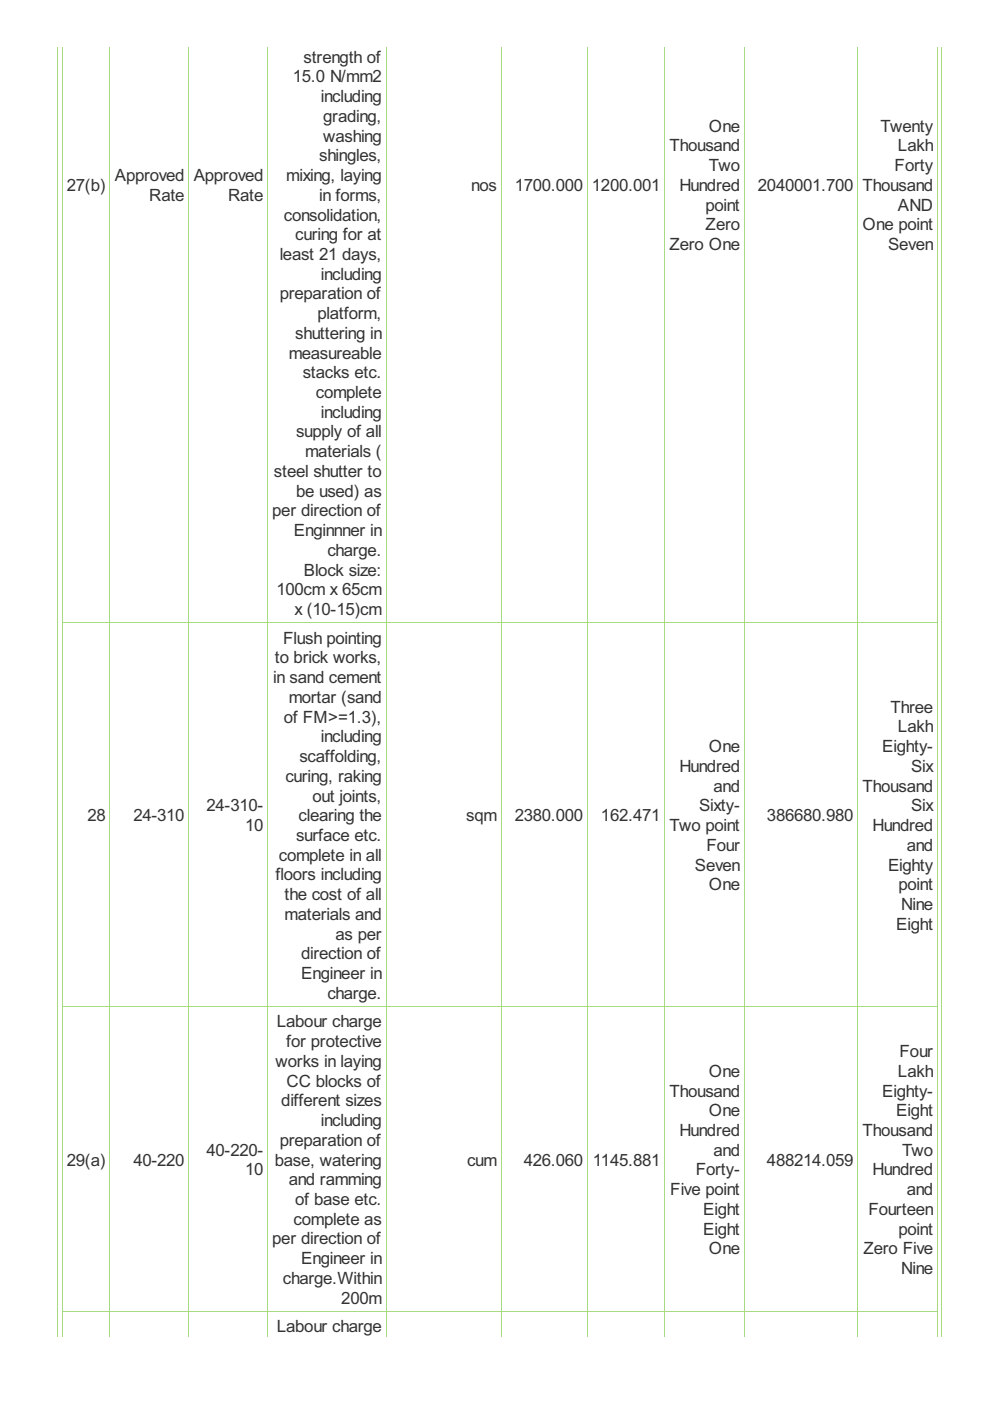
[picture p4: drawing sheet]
<svg xmlns="http://www.w3.org/2000/svg" width="210mm" height="297mm" viewBox="0 0 210 297" stroke-linecap="round" stroke-linejoin="round" font-family="sans-serif">
<defs><g id="words">
<g font-size="4" fill="#333">
<text x="62.1" y="17.5">15.0 N/mm2</text>
<text x="64.4" y="13.3">strength of</text>
<text x="68" y="21.7">including</text>
<text x="68.5" y="25.8">grading,</text>
<text x="150.3" y="27.9">One</text>
<text x="186.7" y="27.9">Twenty</text>
<text x="67.7" y="34.2">shingles,</text>
<text x="68.5" y="30">washing</text>
<text x="141.9" y="32.1">Thousand</text>
<text x="190.4" y="32.1">Lakh</text>
<text x="14.2" y="40.5">27(b)</text>
<text x="24.3" y="38.4">Approved</text>
<text x="41.1" y="38.4">Approved</text>
<text x="60.7" y="38.4">mixing, laying</text>
<text x="99.9" y="40.5">nos</text>
<text x="109.1" y="40.5">1700.000</text>
<text x="125.5" y="40.5">1200.001</text>
<text x="144" y="40.5">Hundred</text>
<text x="150.3" y="36.3">Two</text>
<text x="160.7" y="40.5">2040001.700</text>
<text x="182.9" y="40.5">Thousand</text>
<text x="189.7" y="36.3">Forty</text>
<text x="31.7" y="42.6">Rate</text>
<text x="48.4" y="42.6">Rate</text>
<text x="60.2" y="46.8">consolidation,</text>
<text x="67.7" y="42.6">in forms,</text>
<text x="149.6" y="44.7">point</text>
<text x="190.4" y="44.7">AND</text>
<text x="62.6" y="50.9">curing for at</text>
<text x="141.9" y="53">Zero One</text>
<text x="149.6" y="48.8">Zero</text>
<text x="182.9" y="48.8">One point</text>
<text x="188.3" y="53">Seven</text>
<text x="59.3" y="55.1">least 21 days,</text>
<text x="68" y="59.3">including</text>
<text x="59.3" y="63.5">preparation of</text>
<text x="62.6" y="71.8">shuttering in</text>
<text x="67.3" y="67.7">platform,</text>
<text x="61.2" y="76">measureable</text>
<text x="64.2" y="80.2">stacks etc.</text>
<text x="67" y="84.4">complete</text>
<text x="68" y="88.6">including</text>
<text x="62.8" y="92.8">supply of all</text>
<text x="58.1" y="101.1">steel shutter to</text>
<text x="64.7" y="96.9">materials (</text>
<text x="62.8" y="105.3">be used) as</text>
<text x="57.7" y="109.5">per direction of</text>
<text x="62.3" y="113.7">Enginnner in</text>
<text x="69.4" y="117.8">charge.</text>
<text x="64.4" y="122">Block size:</text>
<text x="58.6" y="126.2">100cm x 65cm</text>
<text x="62.4" y="130.4">x (10-15)cm</text>
<text x="60.1" y="136.5">Flush pointing</text>
<text x="58.3" y="140.7">to brick works,</text>
<text x="57.9" y="144.8">in sand cement</text>
<text x="61.2" y="149">mortar (sand</text>
<text x="60.2" y="153.2">of FM&gt;=1.3),</text>
<text x="188.8" y="151.1">Three</text>
<text x="190.4" y="155.3">Lakh</text>
<text x="63.5" y="161.6">scaffolding,</text>
<text x="68" y="157.4">including</text>
<text x="150.3" y="159.5">One</text>
<text x="187.1" y="159.5">Eighty-</text>
<text x="60.5" y="165.8">curing, raking</text>
<text x="144" y="163.7">Hundred</text>
<text x="151.3" y="167.8">and</text>
<text x="182.9" y="167.8">Thousand</text>
<text x="193.2" y="163.7">Six</text>
<text x="43.8" y="172">24-310-</text>
<text x="66.3" y="169.9">out joints,</text>
<text x="148.2" y="172">Sixty-</text>
<text x="193.2" y="172">Six</text>
<text x="18.5" y="174.1">28</text>
<text x="28.3" y="174.1">24-310</text>
<text x="52" y="176.2">10</text>
<text x="62.8" y="178.3">surface etc.</text>
<text x="63.3" y="174.1">clearing the</text>
<text x="98.8" y="174.1">sqm</text>
<text x="109.1" y="174.1">2380.000</text>
<text x="127.4" y="174.1">162.471</text>
<text x="141.9" y="176.2">Two point</text>
<text x="162.6" y="174.1">386680.980</text>
<text x="185" y="176.2">Hundred</text>
<text x="59.1" y="182.5">complete in all</text>
<text x="147.3" y="184.6">Seven</text>
<text x="149.8" y="180.4">Four</text>
<text x="188.3" y="184.6">Eighty</text>
<text x="192.2" y="180.4">and</text>
<text x="58.4" y="186.7">floors including</text>
<text x="60.3" y="190.8">the cost of all</text>
<text x="150.3" y="188.8">One</text>
<text x="190.5" y="188.8">point</text>
<text x="60.3" y="195">materials and</text>
<text x="190" y="197.1">Eight</text>
<text x="191.1" y="192.9">Nine</text>
<text x="63.8" y="203.4">direction of</text>
<text x="71.1" y="199.2">as per</text>
<text x="63.9" y="207.6">Engineer in</text>
<text x="69.4" y="211.8">charge.</text>
<text x="58.7" y="217.8">Labour charge</text>
<text x="58.4" y="226.2">works in laying</text>
<text x="60.7" y="222">for protective</text>
<text x="190.7" y="224.1">Four</text>
<text x="60.8" y="230.4">CC blocks of</text>
<text x="141.9" y="232.5">Thousand</text>
<text x="150.3" y="228.3">One</text>
<text x="187.1" y="232.5">Eighty-</text>
<text x="190.4" y="228.3">Lakh</text>
<text x="59.6" y="234.6">different sizes</text>
<text x="68" y="238.8">including</text>
<text x="150.3" y="236.7">One</text>
<text x="190" y="236.7">Eight</text>
<text x="43.8" y="245">40-220-</text>
<text x="59.3" y="242.9">preparation of</text>
<text x="144" y="240.8">Hundred</text>
<text x="151.3" y="245">and</text>
<text x="182.9" y="240.8">Thousand</text>
<text x="191.3" y="245">Two</text>
<text x="14.2" y="247.1">29(a)</text>
<text x="28.3" y="247.1">40-220</text>
<text x="52" y="249.2">10</text>
<text x="58.3" y="247.1">base, watering</text>
<text x="61.2" y="251.3">and ramming</text>
<text x="99" y="247.1">cum</text>
<text x="111" y="247.1">426.060</text>
<text x="125.7" y="247.1">1145.881</text>
<text x="147.5" y="249.2">Forty-</text>
<text x="162.6" y="247.1">488214.059</text>
<text x="185" y="249.2">Hundred</text>
<text x="62.6" y="255.5">of base etc.</text>
<text x="142.1" y="253.4">Five point</text>
<text x="149.1" y="257.6">Eight</text>
<text x="184.1" y="257.6">Fourteen</text>
<text x="192.2" y="253.4">and</text>
<text x="57.7" y="263.8">per direction of</text>
<text x="62.3" y="259.7">complete as</text>
<text x="149.1" y="261.8">Eight</text>
<text x="190.5" y="261.8">point</text>
<text x="63.9" y="268">Engineer in</text>
<text x="150.3" y="265.9">One</text>
<text x="183.1" y="265.9">Zero Five</text>
<text x="60" y="272.2">charge.Within</text>
<text x="191.1" y="270.1">Nine</text>
<text x="72.4" y="276.4">200m</text>
<text x="58.7" y="282.5">Labour charge</text>
</g>
</g></defs>
<g fill="none" stroke="#a8da7f" stroke-width=".21">
<path d="M12.2 9.9v273.5M13.2 9.9v273.5M23.3 9.9v273.5M40 9.9v273.5M56.8 9.9v273.5M81.9 9.9v273.5M106.3 9.9v273.5M124.5 9.9v273.5M140.9 9.9v273.5M157.8 9.9v273.5M181.9 9.9v273.5M198.8 9.9v273.5"/>
<path d="M199.6 9.9v273.5M13.1 132h185.8M13.1 213.4h185.8M13.1 278h185.8"/>
</g>
<use href="#words"/>
</svg>
